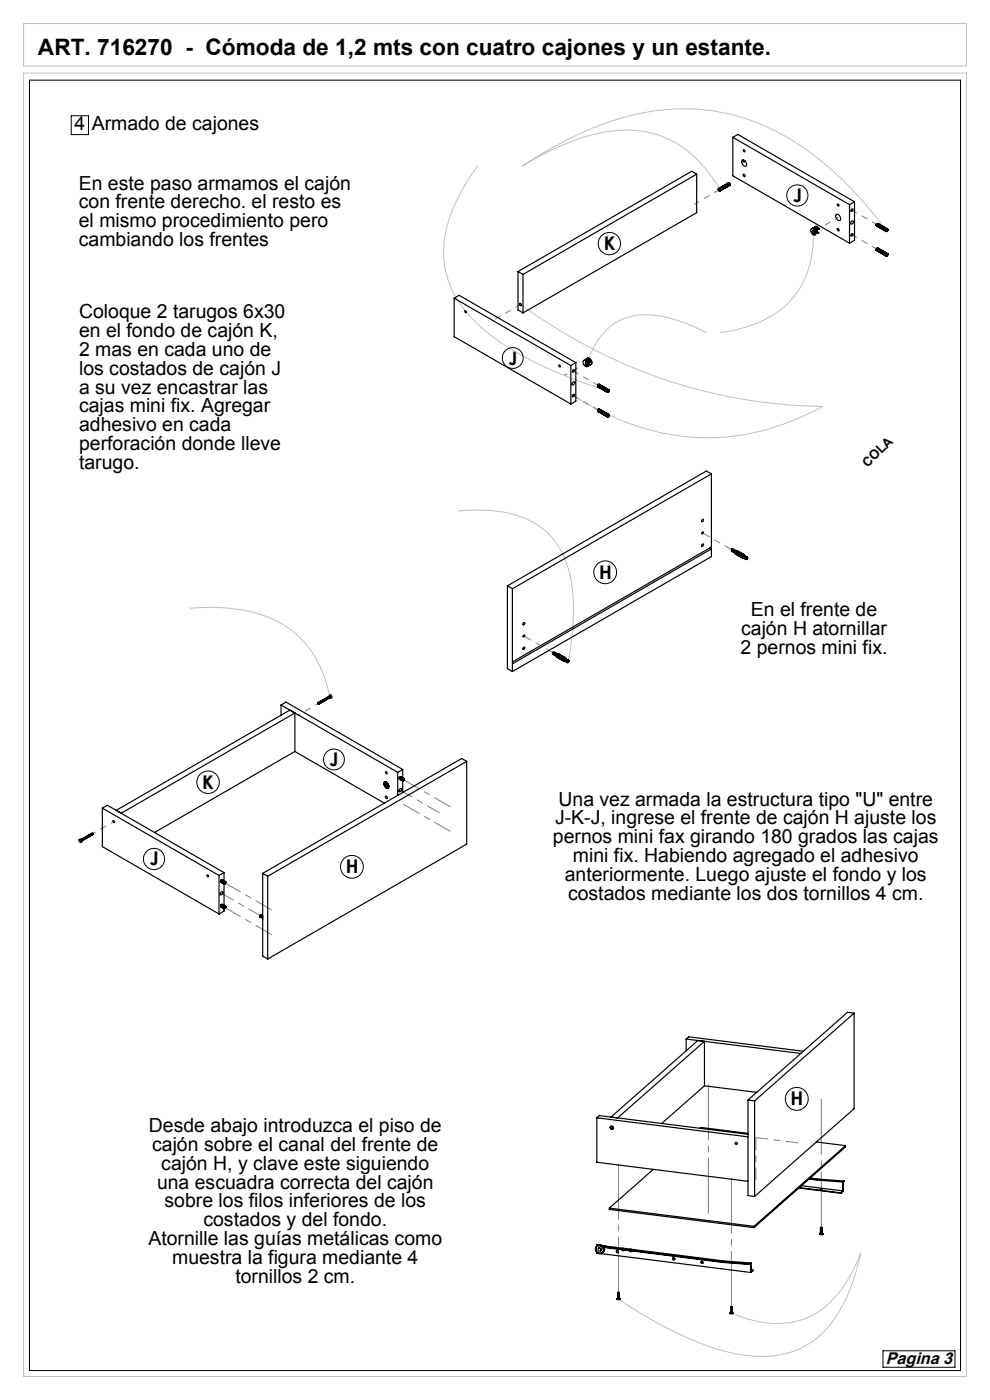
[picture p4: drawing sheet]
<svg xmlns="http://www.w3.org/2000/svg" width="210mm" height="297mm" viewBox="0 0 210 297" stroke-linecap="round" stroke-linejoin="round" font-family="sans-serif">
<defs><g id="words">
<text font-size="4.8" x="8.1" y="11.6">ART. 716270 - Cómoda de 1,2 mts con cuatro cajones y un estante.</text>
<g font-size="4.1">
<text x="15.8" y="27.6">4</text>
<text x="19.5" y="27.6">Armado de cajones</text>
<text x="16.7" y="40.2">En este paso armamos el cajón</text>
<text x="16.7" y="44.2">con frente derecho. el resto es</text>
<text x="16.7" y="48.2">el mismo procedimiento pero</text>
<text x="16.7" y="52.2">cambiando los frentes</text>
<text x="16.8" y="67.5">Coloque 2 tarugos 6x30</text>
<text x="16.8" y="71.5">en el fondo de cajón K,</text>
<text x="16.8" y="75.5">2 mas en cada uno de</text>
<text x="16.8" y="79.5">los costados de cajón J</text>
<text x="16.8" y="83.5">a su vez encastrar las</text>
<text x="16.8" y="87.5">cajas mini fix. Agregar</text>
<text x="16.8" y="91.5">adhesivo en cada</text>
<text x="16.8" y="95.5">perforación donde lleve</text>
<text x="16.8" y="99.5">tarugo.</text>
<text x="159.3" y="130.7">En el frente de</text>
<text x="157.2" y="134.7">cajón H atornillar</text>
<text x="157.1" y="138.7">2 pernos mini fix.</text>
<text x="118.5" y="170.9">Una vez armada la estructura tipo &quot;U&quot; entre</text>
<text x="117.3" y="178.9">pernos mini fax girando 180 grados las cajas</text>
<text x="117.8" y="174.9">J-K-J, ingrese el frente de cajón H ajuste los</text>
<text x="121.5" y="182.9">mini fix. Habiendo agregado el adhesivo</text>
<text x="119.8" y="186.9">anteriormente. Luego ajuste el fondo y los</text>
<text x="120.5" y="190.9">costados mediante los dos tornillos 4 cm.</text>
<text x="31.6" y="240.1">Desde abajo introduzca el piso de</text>
<text x="32.3" y="244.1">cajón sobre el canal del frente de</text>
<text x="34.2" y="248.1">cajón H, y clave este siguiendo</text>
<text x="33.3" y="252.1">una escuadra correcta del cajón</text>
<text x="34.9" y="256.1">sobre los filos inferiores de los</text>
<text x="43.2" y="260.1">costados y del fondo.</text>
<text x="31.5" y="264.1">Atornille las guías metálicas como</text>
<text x="36.5" y="268.1">muestra la figura mediante 4</text>
<text x="49.9" y="272.2">tornillos 2 cm.</text>
</g>
<g font-size="4">
<text x="168.2" y="42.8">J</text>
<text x="128.1" y="53">K</text>
<text x="107.9" y="77.3">J</text>
<text x="127.1" y="122.8">H</text>
<text x="42.9" y="167.3">K</text>
<text x="69.9" y="162.5">J</text>
<text x="31.8" y="183.6">J</text>
<text x="73.3" y="185.3">H</text>
<text x="167.7" y="234.5">H</text>
</g>
<text font-size="3.6" x="187.9" y="289.3">Pagina 3</text>
<text font-size="2.7" x="184.1" y="99.3" transform="rotate(-45 184.1 99.3)">COLA</text>
</g></defs>
<path d="M5 15.5h200v276.5h-200zM5 5h200v9h-200zM101.3 35.2a34 34 0 0 0-7.1 16.4 20 20 0 0 0 6.4 16.4 59.2 59.2 0 0 0 20.8 12.3l7.5 2.6M152.7 40.2a24.2 24.2 0 0 0-13.8-11.8 26.4 26.4 0 0 0-15.8 .9 60.4 60.4 0 0 0-12.3 5.9 68.1 68.1 0 0 1 28.1-11.7 43.8 43.8 0 0 1 33.4 9.2 79.7 79.7 0 0 1 15.7 16.1M172.6 48.5a21.2 21.2 0 0 1-5 15.4 24.4 24.4 0 0 1-14.9 6.7M110.4 64.6a110.2 110.2 0 0 0 64.1 21.6 48.1 48.1 0 0 1-36.3 5.1 59.3 59.3 0 0 1-16.6-7.4M150 70.6a29.1 29.1 0 0 0-13.6-3.8 11.9 11.9 0 0 0-10.7 7.4l-1.1 2.7M97.1 108.4a28.6 28.6 0 0 1 15.1 1.9 16.1 16.1 0 0 1 8.8 12 47 47 0 0 1-.4 17.9M40.2 129a35.5 35.5 0 0 1 18.4 2.7 21 21 0 0 1 11 14.4l.4 1.9M131 275.5a78.6 78.6 0 0 0 23.1 11.3 23.5 23.5 0 0 0 15.6-.7 20.7 20.7 0 0 0 9.9-11 45.8 45.8 0 0 0 3-9.3 25.3 25.3 0 0 1-9.4 12.7 17 17 0 0 1-13.2 1.7l-5.1-1.7" fill="none" stroke="#c0c0c0" stroke-width=".21"/>
<g fill="none" stroke="#000" stroke-width=".21">
<path d="M6.2 17h197.6v273.7h-197.6zM15.1 24.6h3.7v4h-3.7zM187.3 286.6h15.3v3.5h-15.3z"/>
<circle cx="129.3" cy="51.7" r="2.36"/>
<circle cx="169.1" cy="41.5" r="2.25"/>
<circle cx="108.8" cy="75.9" r="2.21"/>
<circle cx="128.4" cy="121.4" r="2.42"/>
<circle cx="44.1" cy="165.9" r="2.38"/>
<circle cx="70.8" cy="161.1" r="2.21"/>
<circle cx="32.7" cy="182.2" r="2.25"/>
<circle cx="74.6" cy="183.9" r="2.42"/>
<circle cx="169" cy="233.1" r="2.43"/>
</g>
<path d="M155.3 116.6l-6.3-3.6M111.1 134.9l6.3 3.6" fill="none" stroke="#808080" stroke-width=".21" stroke-dasharray="15.2 1.3 1.3 1.3" stroke-dashoffset="13.6"/>
<path d="M177.8 46.1l-4.5 2.6M119.7 79.6l4.5-2.5M67.5 149.3l-4.4 2.5M24.1 174.3l-4.4 2.5" fill="none" stroke="#808080" stroke-width=".21" stroke-dasharray="15.2 1.3 1.3 1.3" stroke-dashoffset="14.6"/>
<path d="M85.6 170.6l9.9 5.8M85.6 165.4l9.9 5.7M47.7 187.3l9.9 5.7M47.7 192.5l9.9 5.7" fill="none" stroke="#808080" stroke-width=".21" stroke-dasharray="15.2 1.3 1.3 1.3" stroke-dashoffset="11.4"/>
<path d="M84.9 167.6l8.3 4.8M47 189.5l8.3 4.8" fill="none" stroke="#808080" stroke-width=".21" stroke-dasharray="15.2 1.3 1.3 1.3" stroke-dashoffset="12.4"/>
<path d="M150.3 257.4v-27.3M131.2 274.2v-27.3M155.2 277.2v-27.3M174.2 260.4v-27.3" fill="none" stroke="#808080" stroke-width=".21" stroke-dasharray="15.2 1.3 1.3 1.3" stroke-dashoffset="3.5"/>
<path d="M160.3 241.3v9M169.2 242.4l-8.9-1.1" fill="none" stroke="#808080" stroke-width=".21" stroke-dasharray="15.2 1.3 1.3 1.3" stroke-dashoffset="12.7"/>
<path d="M152.6 40.3l-5.3 3M180.7 49.8l5.3 3.1M186 47.6l-5.3-3M110.4 64.6l-5.3 3.1M121.6 78.7l5.3 3.1M121.6 83.9l5.3 3.1" fill="none" stroke="#808080" stroke-width=".21" stroke-dasharray="15.2 1.3 1.3 1.3" stroke-dashoffset="14.1"/>
<g fill="none" stroke="#000" stroke-width=".25">
<path d="M147.8 37l-1.1-.7-36.8 21.3M147.8 37l-36.9 21.2M147.8 37v8.1l-36.9 21.3M152.5 40h.1M154.5 38.8h.1M154.5 38.8l-2.1 1.2M154.6 38.8h.1M154.6 38.8l-2.2 1.3M154.6 38.8l-2.1 1.2M154.6 38.8l-2 1.2M154.6 38.8l.1 .1M154.7 38.9h.1"/>
<path d="M154.7 38.9l-2.1 1.2M154.7 38.9l-2 1.2M154.8 39h.1M154.8 38.9l-2.1 1.2M154.8 38.9v.1M154.8 39v.1M154.8 39l-2.1 1.2M154.8 39.1h.1M154.8 39.1l-2 1.2M154.8 39.3l-2.1 1.2M154.8 39.2v.1M154.8 39.2h.1"/>
<path d="M154.8 39.1v.1M154.9 39.2l-2.1 1.1M154.9 39.2l-2.1 1.2M155.5 29.1l24.7 14.3M155.5 29.1l1-.6 24.8 14.3M155.5 29.1v8.2l24.7 14.3M157.4 34a.8 .8 0 0 1 .8 .4 .8 .8 0 0 1 0 .9 .93 .93 0 0 1-.8-1.3zM157.7 33.9a.26 .26 0 0 0 0 .5 .26 .26 0 0 0 .4-.2M157.7 37h.1a.28 .28 0 0 1 .3 .2 .28 .28 0 0 1-.2 .3l-.2-.2zM157.7 31.8h.1a.22 .22 0 0 1 .2 .1 .22 .22 0 0 1-.1 .3zM109.9 57.6v8.2l1 .6M109.9 57.6l1 .6"/>
<path d="M110.9 58.2v8.2M152.4 40.2h.1M152.4 40.1h.1M152.4 40.1v.1M152.4 40.3h.1M152.4 40v.1M152.4 40h.1M152.5 40h-.1M152.5 40.4h.1M152.5 40.5h.1M152.6 40.5h.1M152.6 40h.1"/>
<path d="M152.6 40.1h.1M152.6 40v.1M152.7 40.1h.1M152.7 40.5h.1M152.7 40.5h-.1M152.7 40.1v.1M152.7 40.2h.1M152.7 40.2l.1 .1M152.8 40.5h.1M152.8 40.3h.1M152.8 40.4h.1M152.8 40.2v.1"/>
<path d="M152.8 40.3v.1M172.1 48.6a.8 .8 0 0 1 .8 .4 .8 .8 0 0 1-.1 .9 .93 .93 0 0 1-.7-1.3zM172.3 49.1l.1 .1M172.3 48.5l.4-.1-.6 .1M172.4 49.1l.1 .1M172.4 49v.1M172.4 49.1h-.1M172.4 48.4a.62 .62 0 0 1 1 .4M172.4 49.1l-.1-.1v.1M172.4 49.1v-.2l.3 .5-.2-.1M172.4 49.2v.2M172.5 49.3l-.1 .1"/>
<path d="M172.5 49.3v.1M172.5 49l-.1 .1M172.5 49.2v.1M172.5 49.2h-.1M172.5 49.3h.2M172.5 49.3v.1h-.1M172.7 48.2a.55 .55 0 0 1 .6-.1 .55 .55 0 0 1 .4 .5M172.8 48.4l.4 .5M172.8 48.4l-.2 .1a.81 .81 0 0 1 .3 1.3M172.8 49.2l.2 .3h-.2zM172.8 48.4v.2l.4 .3M172.8 49.2v.3"/>
<path d="M172.9 48.1a.54 .54 0 0 1 .8 .5M173 48.7v.3M173.2 48.9l-.2 .1M173.2 49.4h.4M173.2 49.4h-.1M173.2 48.6v-.2l.5 .2M173.2 49.2v.2M173.2 49.2l.4 .2M173.3 49.1l.4 .2-.1 .1M173.3 49.1l-.1 .1M173.3 48.4v.3M173.3 48.8v.3"/>
<path d="M173.4 48.8l-.2 .1M177.4 45.5a.8 .8 0 0 1 .8 .4 .8 .8 0 0 1-.1 .9 .94 .94 0 0 1-.7-1.3zM177.6 48.5h.2a.28 .28 0 0 1 .2 .2 .28 .28 0 0 1-.2 .3l-.2-.2zM177.7 43.3a.22 .22 0 0 1 .3 .2 .22 .22 0 0 1-.2 .2zM180.2 43.4v8.2M180.6 44.4l.2-.1a.23 .23 0 0 1 .1 .4 .23 .23 0 0 1-.4 0zM180.6 47a.22 .22 0 0 1 .3-.1 .22 .22 0 0 1 .1 .3 .28 .28 0 0 1-.2 .3 .28 .28 0 0 1-.4-.1zM180.7 49.6l.1-.1a.23 .23 0 0 1 .1 .4 .23 .23 0 0 1-.4 0zM181.3 42.8l-1.1 .6M181.3 42.8v8.2l-1.1 .6M185.9 47.8l2 1.1M185.9 47.8l2 1.2"/>
<path d="M185.9 53l2 1.2M185.9 47.7l2 1.2M185.9 47.7h.1M185.9 47.9l2.1 1.2M185.9 52.9l2 1.3M185.9 53.1l2 1.2M185.9 47.8h.1M185.9 53h.1M185.9 47.7v.1M185.9 52.9v.1M185.9 53.1h.1M185.9 47.8v.1"/>
<path d="M185.9 47.7l2 1.1M185.9 52.9l2.1 1.1M185.9 52.9h.1M185.9 47.9h.1M185.9 52.9l2 1.2M185.9 47.6v.1M185.9 47.6l2.1 1.2M185.9 47.6h.1M185.9 52.8h.1M185.9 52.8l2.1 1.2M185.9 53.1l2.1 1.2M185.9 52.8v.1"/>
<path d="M185.9 47.5l2.1 1.2M185.9 47.5v.1M185.9 52.8l2.1 1.1M186 47.5h-.1M186 52.8h-.1M186 52.7h.1M186 47.5h.1M186 52.7v.1M186 47.5l2.1 1.2M186 52.7l2.1 1.2M186.1 47.4l-.1 .1M186.1 52.7h-.1"/>
<path d="M186.1 47.4l2 1.2M186.1 47.4h.1M186.1 52.6v.1M186.1 52.6l2.1 1.2M186.1 52.7h.1M186.1 47.4l2.1 1.2M186.2 47.4h-.1M186.2 47.4l2.1 1.2M186.2 52.6h-.1M186.2 52.6l2.1 1.2M186.2 47.4h.1M186.2 52.6h.1"/>
<path d="M187.9 54.3h.1M187.9 49h.1M187.9 54.2h.1M187.9 48.9v.1M187.9 48.9h.1M187.9 54.2v.1M187.9 54.1h.1M187.9 49.1h.1M187.9 48.8v.1M188 49.1h.1M188 54.3h.1M188 48.8h-.1"/>
<path d="M188 54l-.1 .1M188 48.8h.1M188 54h.1M188 48.7v.1M188 48.7h.1M188 53.9v.1M188 53.9h.1M188.1 48.7h.1M188.1 49.1h-.1M188.1 48.7h-.1M188.1 54.3h-.1M188.1 53.9h-.1"/>
<path d="M188.1 49.1h.1M188.1 54.3h.1M188.1 53.9h.1M188.1 48.6h.1M188.1 48.6v.1M188.1 48.7l.2 .1-.2 .3zM188.1 54h.2l-.2 .3zM188.1 53.8h.1M188.1 53.8v.1M188.2 49.1h-.1M188.2 54.3h-.1M188.2 53.8h.1"/>
<path d="M188.2 54.3h.1M188.2 48.6h.1M188.2 49h.1M188.2 54.2v.1M188.2 54.2h.1M188.3 48.6h.1M188.3 53.8h.1M188.3 53.8v.1M188.3 48.9h.1M188.3 54.1v.1M188.3 53.9h.1M188.3 48.6v.1"/>
<path d="M188.3 48.7h.1M188.3 54.1h.1M188.3 53.9v.1M188.3 48.8h.1M188.3 54h.1M188.3 48.7v.1M96.3 63.3v8.1l24.8 14.3M96.3 63.3l24.8 14.2M96.3 63.3l1.1-.7 24.7 14.3M98.6 65.9h.1a.22 .22 0 0 1 .2 .2 .22 .22 0 0 1-.2 .2zM110.2 64.4l.2-.1a.28 .28 0 0 1 .2 .3 .28 .28 0 0 1-.2 .3l-.2-.3zM118.6 77.4a.22 .22 0 0 1 .2 .2 .22 .22 0 0 1-.1 .2z"/>
<path d="M121.1 77.5v8.2M121.5 78.6l.2-.2a.23 .23 0 0 1 .1 .4 .23 .23 0 0 1-.4 0zM122.1 76.9l-1 .6M122.1 76.9v8.2l-1 .6M124.2 77.5l.4 .2M124.3 77.3l.4 .3 .3-.1-.4-.2M124.3 77.4l-.1 .1M124.3 77.4l.4 .3M124.4 76.8l-.1 .6M124.5 76.1l.4-.1-1.1 .5M124.6 76.9a.44 .44 0 0 0-.5-.5 .44 .44 0 0 0-.4 .5v.1a.75 .75 0 0 0 .9 .7M124.6 76.9h.1"/>
<path d="M124.6 77.3l.2-.1 .4 .2M124.6 76.9l-.4-.2v.8M124.6 76.9v.4M124.6 76a.8 .8 0 0 1 .8 .4 .8 .8 0 0 1 0 .9M124.7 77.7l-.1 .1M124.7 77.7h-.1M124.8 76.6a.25 .25 0 0 1 .2 .2 .25 .25 0 0 1-.2 .2zM125 76.1a.74 .74 0 0 1 .2 1.3l-.2-.1v-.3M125 76.1l-.7 .4 .4 .3-.1 .1M125 76.4l.2 .4-.3 .3M125 76.1v.3M125 76.4l-.2 .2"/>
<path d="M125.2 77.4h-.1M125.2 77.4l-.2 .2M121.5 83.8l.2-.1a.23 .23 0 0 1 .1 .3 .23 .23 0 0 1-.4 .1zM121.6 81a.22 .22 0 0 1 .3 0 .22 .22 0 0 1 0 .4 .26 .26 0 0 1-.3 .3 .26 .26 0 0 1-.3-.3zM126.7 81.9l2.1 1.2M126.7 87.1l2.1 1.2M126.7 87.2l2.1 1.2M126.8 87.1h.1M126.8 81.8l2 1.2M126.8 87.1l2 1.2M126.8 81.9h.1M126.8 81.9h-.1"/>
<path d="M126.8 87.1l-.1 .1M126.8 81.8v.1M126.8 82h.1M126.8 87.2l2.1 1.3M126.8 82l2.1 1.2M126.8 87l2 1.2M126.8 87h.1M126.8 81.8h.1M126.8 87v.1M126.8 87.2h.1M126.8 81.7l2.1 1.2M126.8 81.7h.1"/>
<path d="M126.8 86.9l2.1 1.2M126.8 86.9v.1M126.8 87.3l2.1 1.2M126.8 81.7v.1M126.8 87.3h.1M126.8 86.9h.1M126.9 86.9h-.1M126.9 81.6h.1M126.9 86.9h.1M126.9 81.6l-.1 .1M126.9 81.6l2 1.2M126.9 86.8l2 1.2"/>
<path d="M126.9 86.8v.1M126.9 86.8h.1M126.9 81.6l2.1 1.2M126.9 86.8l2.1 1.2M127 81.5l-.1 .1M127 81.6h.1M127 86.8h.1M127 81.6l2.1 1.1M127 86.8l2.1 1.2M127 81.5h.1M127 81.5l2.2 1.2M127 86.7v.1"/>
<path d="M127.1 81.5h.1M127.1 86.7v.1M127.1 86.7l2.1 1.2M127.1 86.8h.1M128.8 83.1h.1M128.8 83.2h.1M128.8 88.3h.1M128.8 88.4h.1M128.8 83.1v.1M128.8 88.2h.1M128.8 83h.1M128.8 88.2v.1"/>
<path d="M128.8 88.4l.1 .1M128.8 82.9v.1M128.8 82.9h.1M128.9 88.1l-.1 .1M128.9 83.2h.1M128.9 88.4h.1M128.9 82.9h.1M128.9 88.1h.1M128.9 88.4v.1M128.9 83.2v.1M128.9 82.8v.1M128.9 88.5h.1"/>
<path d="M128.9 82.8h.1M128.9 88v.1M129 83.2h-.1M129 82.8h-.1M129 88.4l-.1 .1M129 88h-.1M129 88h.1M129 83.2h.1M129 82.8h.1M129 88.4h.1M129 82.9h.2l-.2 .3zM129 88.1h.2l-.2 .3z"/>
<path d="M129 82.7h.1M129 82.7v.1M129.1 83.2h-.1M129.1 88.4h.1M129.1 82.7h.1M129.1 88h.1M129.1 82.7h-.1M129.1 88h-.1M129.1 83.1v.1M129.1 88.3h.1M129.1 83.1h.1M129.1 87.9v.1"/>
<path d="M129.2 82.7v.1M129.2 88h.1M129.2 83v.1M129.2 82.7h.1M129.2 87.9l-.1 .1M129.2 88.3h.1M129.2 87.9v.1M129.2 82.8h.1M129.2 83h.1M129.2 88.2h.1M129.2 88v.1M129.2 82.8v.1"/>
<path d="M129.2 88.1h.1M129.2 82.9h.1M148.9 115.5l.2-.1a.23 .23 0 0 1 .1 .3 .23 .23 0 0 1-.4 .1zM148.9 110.3l.2-.1a.23 .23 0 0 1 .1 .3 .23 .23 0 0 1-.4 .1zM149 112.9l.1-.1a.21 .21 0 0 1 .1 .3 .21 .21 0 0 1-.3 0zM150.5 116.3l.4 .2M150.9 116.5l-42.2 24.3M150.9 116.5v-.4l-42.2 24.3M150.9 100.5v17.6l-42.2 24.4M150.9 100.5l-42.2 24.4M150.9 100.5l-1.1-.6-42.2 24.4M155.3 116.9v-.4a.23 .23 0 0 0-.2 .2 .23 .23 0 0 0 .2 .3"/>
<path d="M155.3 116.9h.1M155.3 116.5h.1M155.5 117l-.1-.3 .2-.2a.28 .28 0 0 0-.3 .2 .28 .28 0 0 0 .2 .4M155.8 116.7v-.1a.26 .26 0 0 0-.3 .3 .26 .26 0 0 0 .2 .2M155.8 116.7h-.1l-.1 .3 .2 .2M155.8 116.7l.2 .1M155.8 116.7v.1M155.8 116.8l.2 .1M156.2 117.3v.2M156.2 117.5l-.1-.3 1.2 .7v.4M156.2 117.5l1.1 .6M156.5 117l-.3 .1 1.2 .7 .3-.2"/>
<path d="M156.5 117l-.2 .1M156.5 117l1.1 .6M157.9 117.7l.1 .4M157.9 117.7l-1.6-.9-.4 .3v.4l1.6 .9M157.9 117.7l-.4 .3v.4M158 118.1v-.2a.23 .23 0 0 0-.4 .1 .23 .23 0 0 0 .3 .3l-.4 .1M158.1 118.1l-.3-.1-.1 .1v.1l.3 .2M158.4 118.5h.1M158.4 118.1l.1 .1-.3 .1v.4l-.1-.1M158.4 118.1l-.3 .1v.4M158.4 118.1l-.4 .2 .1 .3M158.4 118.5l.1 .1"/>
<path d="M158.4 118.5l-.1 .1 .1-.1M158.4 118.4h.2M158.4 118.6h.1M158.5 118.3l-.1 .2M158.5 118.3l.1 .1M158.5 118.5v.1M158.5 118.2v.4l-.3 .1M158.6 118.4l-.1 .1M107.6 124.3l1.1 .6M107.6 124.3v17.5l1.1 .7M108.7 124.9v17.6M111 137.4l.2-.1a.23 .23 0 0 1 .1 .3 .23 .23 0 0 1-.4 .1z"/>
<path d="M111 132.2l.2-.2a.23 .23 0 0 1 .1 .4 .23 .23 0 0 1-.4 0zM111.1 134.8l.1-.1a.21 .21 0 0 1 .1 .3 .21 .21 0 0 1-.3 0zM117.4 138.8v-.4a.23 .23 0 0 0-.2 .2 .23 .23 0 0 0 .2 .2M117.4 138.3l.1 .1M117.5 138.9v-.3l.2-.2a.28 .28 0 0 0-.3 .2 .28 .28 0 0 0 .2 .3M117.5 138.9h.1M117.8 139a.26 .26 0 0 1-.2-.3 .26 .26 0 0 1 .3-.2l-.2 .4 .2 .2M117.9 138.6l.2 .1M117.9 138.6v.1M117.9 138.7h.2M118.1 138.7h.3l1.6 .9-.4 .3v.4l-1.6-1zM118.3 139.2v.2"/>
<path d="M118.3 139.4l-.1-.3 1.2 .7v.3M118.3 139.4l1.1 .6M118.6 138.9h-.3l1.2 .7 .3-.1M118.6 138.9l-.2 .1M118.6 138.9l1.1 .6M120 139.6l.1 .3v-.1a.23 .23 0 0 0-.4 .1 .23 .23 0 0 0 .3 .3l-.4 .1M120.5 140l-.4 .2 .1 .3M59.6 149.6l24.8 14.3M59.6 149.6l1.1-.6 24.7 14.2M59.6 149.6v2.1M61.5 150.6l-36.9 21.3M62.5 159.4l19 11"/>
<path d="M62.5 159.4v-8.1l-36.8 21.2M62.5 159.4l-29.7 17.2M67.4 149.2l.3 .1M67.4 149.2a.16 .16 0 0 1 .3-.1 .16 .16 0 0 1 0 .2h-.1M67.5 149.3v.1M67.5 149.3h.1M67.6 149.3l-.1 .1 .1-.1M67.6 149.3h.1M67.6 149.1l.2 .1M67.7 149.3h-.1M67.7 149l.2 .3-.1-.3h-.2M67.8 149l.2 .1"/>
<path d="M67.9 148.9l.1 .3-.1-.3h-.2M67.9 148.9l.2 .2M68 149.1h-.1M68 148.8l.2 .3-.2-.3-.1 .1M68.1 148.8l.1 .2M68.1 148.8l.2 .2-.1-.3-.2 .1M68.2 148.7l.1 .2M68.3 148.7l.2 .2-.1-.2h-.3M68.4 148.7l.1 .1M68.4 148.6l.2 .2-.1-.2h-.2M68.5 148.6l.1 .1M68.6 148.5l.1 .3-.1-.3h-.2"/>
<path d="M68.6 148.5l.2 .1M68.7 148.4l.2 .3-.1-.3-.2 .1M68.8 148.4l.1 .2M68.8 148.6h.1M68.8 148.4l.2 .2-.1-.3-.2 .1M68.9 148.3l.1 .2M69 148.3l.2 .2-.1-.3-.3 .1M69.1 148.2l.1 .2M69.1 148.2l.2 .2-.1-.3-.2 .1M69.2 148.2l.1 .1M69.2 148.4h.1M69.3 148.1l.2 .3-.2-.3h-.2"/>
<path d="M69.3 148.1l.2 .1M69.4 148l.2 .3-.1-.3h-.2M69.5 148l.1 .2M69.5 148l.2 .2-.1-.3-.2 .1M69.6 147.9l.1 .2M69.7 147.9l.2 .2-.1-.3-.2 .1M69.8 147.8l.1 .2M69.8 147.8l.2 .2-.1-.2h-.2M69.9 147.8l.2 .1M69.9 147.4a.37 .37 0 0 1 .5 .2 .37 .37 0 0 1-.2 .5l-.2-.1 .1-.3h-.2zM70.1 147.9h-.1M120.2 140.5l.1 .1"/>
<path d="M120.2 140l-.3-.1h-.1v.2l.3 .2M120.4 140.4h.1M120.5 140.4h.1M120.5 140.4l.1 .1M120.5 140.3l-.1 .1M120.5 140.3h.1M120.5 140.5h.1M120.5 140.3l.1 .1M120.6 140.2l-.1 .1M120.6 140.2v.1M120.6 140.4v.1M120.6 140.3h.1"/>
<path d="M120.6 140.1a.31 .31 0 0 0-.4 0 .31 .31 0 0 0 0 .4M120.6 140.1v.4l-.3 .1M120.6 140.1l-.3 .1v.4M120.7 140.3l-.1 .1M16.8 178.1a.37 .37 0 0 1 .5 .2 .37 .37 0 0 1-.2 .4l-.3-.3zM16.9 178.3l.3 .2v-.1M16.9 178.3l.1 .1M16.9 178.3h.1M17 178.4v.2M17 178.1l.3 .3M17.1 178.4h-.1M17.1 178.3l-.1-.1v.4"/>
<path d="M17.1 178.5l-.1 .1M17.1 178.1l.3 .1-.1 .2M17.3 178.2v.1M17.3 178.1l.1 .2M17.3 178.3h.1M17.3 178.4v.1M17.4 178.1l.1 .2-.1-.3-.2 .1M17.4 178l.2 .2M17.5 178l.2 .2-.1-.2h-.2M17.6 178l.1 .1M17.6 177.9l.2 .3-.1-.3h-.2M17.7 177.9l.2 .1"/>
<path d="M17.8 177.8l.2 .3-.1-.3h-.2M17.9 177.8l.1 .2M17.9 178h-.1M17.9 177.7l.2 .3-.1-.3-.2 .1M18 177.7l.1 .2M18.1 177.7l.2 .2-.2-.3-.2 .1M18.1 177.6l.2 .2M18.2 177.6l.2 .2-.1-.2h-.2M18.3 177.6l.1 .1M18.4 177.5l.1 .2-.1-.2h-.2M18.4 177.5l.2 .1M18.5 177.4l.2 .3-.1-.3h-.2"/>
<path d="M18.6 177.4l.1 .1M18.6 177.3l.2 .3-.1-.3-.2 .1M18.7 177.3l.1 .2M18.7 177.5h.1M18.8 177.3l.2 .2-.2-.3-.2 .1M18.9 177.2l.1 .2M18.9 177.2l.2 .2-.1-.2h-.2M19 177.1l.2 .2M19.1 177.1l.2 .2-.2-.3-.2 .1M19.1 177.1l.2 .1M19.2 177.3h-.1M19.2 177l.2 .3-.1-.3h-.2"/>
<path d="M19.3 177l.1 .1M19.3 176.9l.2 .3-.1-.3h-.2M19.4 176.9l.1 .2M19.5 176.9l.2 .2-.2-.3-.1 .1M19.5 176.8l.1-.1 .2 .2-.2-.1M19.8 176.9l-.1 .1M21.7 171.4v8.2l24.8 14.3M21.7 171.4l24.8 14.3M21.7 171.4l1.1-.6 24.7 14.3M24 174.1a.22 .22 0 0 1 .3 .2 .22 .22 0 0 1-.2 .2zM81.5 165.9a.8 .8 0 0 1 .8 .4 .8 .8 0 0 1 0 .9 .93 .93 0 0 1-.8-1.3zM81.8 166.5l.1 .1"/>
<path d="M81.8 168.9h.1a.28 .28 0 0 1 .3 .2 .28 .28 0 0 1-.2 .3l-.2-.3zM81.8 163.7h.1a.22 .22 0 0 1 .2 .2 .22 .22 0 0 1-.1 .2zM81.8 166.5h.2M81.8 166.4v.1M81.8 166.5h.1M81.9 166.5l-.1-.1v.1M81.9 166.5v-.2l.3 .3M81.9 166.6v.1M82 166.7h.1M82 166.3l-.1 .2M82 166.5v.2M82 166.5l-.1 .1"/>
<path d="M82 166.7h-.1M82 166.6v.2l-.1-.1M82 166.6h.2M82.2 166.6v.1l-.2-.1M82.2 166.6l.3 .2h-.3zM82.3 166.6l-.1 .2M84.4 163.9v4.8M84.7 165.1l.1 .2M84.7 165.1l.7 .4M84.7 165.2l.7 .4M84.7 165.2l.7 .5M84.7 165l.7 .4"/>
<path d="M84.7 164.9l.7 .4M84.8 164.9l.7 .4M84.8 167.4a.22 .22 0 0 1 .3-.1 .22 .22 0 0 1 0 .3 .28 .28 0 0 1-.1 .4 .28 .28 0 0 1-.4-.2zM84.8 164.8l.7 .4M84.8 164.8l.8 .4M84.9 164.8l.7 .4M84.9 164.7l.8 .4M85.1 164.8l-.3 .1-.1 .2M85.4 165.5h.1M85.4 165.4v.1M85.4 165.6l.1 .1M85.4 165.6h.1"/>
<path d="M85.4 165.4h.1M85.4 165.3h.1M85.4 165.3v.1M85.4 165.6v.1M85.4 163.2l-1 .7M85.4 163.2v1.8M85.4 165.7v2.4M85.5 165.7h.1M85.5 165.3h-.1M85.5 165.2v.1M85.5 165.6v.1M85.5 165.2h.1"/>
<path d="M85.5 165.6h.1M85.5 165.3h.3l-.3 .3zM85.6 165.6h-.1M85.6 165.2h.1M85.6 165.6h.1M85.6 165.1v.1M85.7 165.2h.1M85.7 165.2h-.1M85.7 165.5h.1M85.7 165.4h.1M85.8 165.2h.1M85.8 165.3h.1"/>
<path d="M85.8 165.4h.1M99 161.5l-42.2 24.4M99 161.5v17.6l-42.2 24.3M99 161.5l-1.1-.6-42.2 24.4M43.9 185.6h.1a.22 .22 0 0 1 .2 .2 .22 .22 0 0 1-.1 .2zM46.5 185.7v8.2M46.8 192.2l.7 .4M46.8 192.3l.7 .4M46.8 187l.7 .4M46.8 187l.7 .5M46.8 186.9l.7 .5M46.8 186.9l.7 .4"/>
<path d="M46.8 192.3l.7 .5M46.8 192.1l.7 .4M46.8 187.1l.7 .4M46.9 186.8l.7 .4M46.9 192l.7 .4M46.9 186.7l.7 .4M46.9 191.9l.7 .4M46.9 186.7l.8 .4M46.9 189.2a.22 .22 0 0 1 .4 0 .22 .22 0 0 1-.1 .4 .26 .26 0 0 1-.2 .3 .26 .26 0 0 1-.3-.3zM46.9 191.9l.8 .4M47 191.9l.7 .4M47 186.6l.7 .4"/>
<path d="M47 186.6l.8 .4M47.1 191.8l.7 .5M47.1 186.6l.7 .4M47.2 191.9l-.4 .2 .1 .3M47.2 186.6l-.4 .2 .1 .4M47.5 192.6h.1M47.5 187.5h.1M47.5 187.4h.1M47.5 192.6v.1M47.5 192.7h.1M47.5 187.4v.1M47.5 192.5v.1"/>
<path d="M47.5 187.3h.1M47.5 192.5h.1M47.5 185.1l-1 .6M47.5 185.1v1.8M47.5 187.5v4.6M47.5 192.8v.5l-1 .6M47.5 192.4v.1M47.5 187.2h.1M47.5 187.2l-.7-.4 .7 .5M47.5 192.8h.1M47.5 192.4h.1M47.5 192.4l-.7-.4 .7 .5"/>
<path d="M47.6 192.8h.1M47.6 187.2h-.1M47.6 187.5h.1M47.6 187.2h.1M47.6 192.4h-.1M47.6 187.1h.1M47.6 192.3v.1M47.6 192.3h.1M47.6 192.7v.1M47.6 192.4h.3l-.3 .3zM47.6 187.2h.3l-.3 .3zM47.7 192.7h-.1"/>
<path d="M47.7 192.3h-.1M47.7 187.5h-.1M47.7 187.1h-.1M47.7 187.5h.1M47.7 192.3h.1M47.7 187.1h.1M47.7 192.7h.1M47.7 187h.1M47.8 187h.1M47.8 192.3h.1M47.8 192.3h-.1M47.8 187h-.1"/>
<path d="M47.8 192.6h.1M47.8 192.2v.1M47.8 187.4h.1M47.8 187v.1M47.8 187.1h.1M47.8 192.5h.1M47.8 192.5v.1M47.8 187.3h.1M47.9 192.3h.1M47.9 187.1h.1M47.9 192.4h.1M47.9 187.1v.1"/>
<path d="M47.9 192.5h.1M47.9 187.2h.1M47.9 187.1h-.1M55.2 194.6l.1 .1M55.3 194.1l-.2 .2 .1 .3M55.3 194.1l-.1 .2v.3M55.3 194.1h.3M55.5 194.1h-.2M55.5 194.3v.2l.2 .2M55.5 194.3l-.1 .2 .1 .1M55.5 194.3l.2 .1M55.6 194.6l-.3 .1"/>
<path d="M55.6 194.1l.1 .3-.2-.1M55.6 194.1l-.3 .2v.4M55.7 194.6v.4v-.3M55.7 185.3v17.5l1.1 .6M55.7 185.3l1.1 .6M56.8 185.9v17.5M181.2 214.9l-21.1 18.6M181.2 214.9v20.3l-21.1 18.6M181.2 214.9l-1.4-.1-21.1 18.6M126.6 237.1v9.5l32.1 4M126.6 237.1l.5-.4 31.6 3.9M126.6 237.1l32.1 4.1"/>
<path d="M129.6 239.2h.1M129.6 239.2h.2M129.7 239.2v-.2l.3 .2-.2 .1M129.7 239.2h-.2l.2 .1M129.7 239.3l.1 .2v-.2M129.8 239l-.1 .2M129.8 239.2v.2M129.8 239.2l-.1 .1M130 239.3h-.2M145.5 220.4l.6-.4 24.3 3M145.5 220.4l24.4 3.1M145.5 220.4v2.5"/>
<path d="M148 220.7l-18.4 16.3 1.4 .2 18.4-16.3v9.4M148.5 239.4l.2-.2 10 1.2M149.4 230.3l11.1 1.4M149.4 230.3l-9 8M158.7 233.4v20.2l1.4 .2M158.7 233.4l1.4 .1M160.1 233.5v20.3M129.3 256.3l30.6 3.9M129.3 256.3v.3l30.6 3.8M138.6 248.1l-9.3 8.2M169.5 252l8.7 1.1M169.6 251.9l8.6 1.1"/>
<path d="M170 251.5l8.8 1.1M171.6 250.1l1.6 .2M171.9 249.9l1.6 .2M173.2 242.3l6.1 .7M173.2 250.3l5.6 .5M173.5 250.1l-.3 .2M173.5 250.1l5.6 .4M174 252.3h.5zM174 252.3h.4M178.2 253v.1M178.4 253v.1M178.4 253h-.2"/>
<path d="M178.4 253.1h-.2M178.8 252.6l-.4 .4M178.8 250.8v1.8M179.1 250.5l-.2 .3v1.9l-.5 .4M179.1 250.5l-.3 .3M179.3 243l-19.4 17.2M179.3 243v.3l-19.4 17.1M126.6 264.4a.96 .96 0 0 1 1.4 0 .96 .96 0 0 1-.2 1.4M126.6 265.7v.1l.2 .1M126.6 264.1v.3M126.6 264.1h.3M126.6 264.1h.1"/>
<path d="M126.6 264.4a.86 .86 0 0 0 .1 1.2 .86 .86 0 0 0 1.1 .1M126.9 264.8a.35 .35 0 0 1 .5 .1 .35 .35 0 0 1 0 .5M127.6 266l31.7 4M127.9 264.3l25.8 3.2M128.2 264.6l3.7 .5 .3 .3 .3-.2M128.2 264.6l3.7 .4M128.4 264.4l-.2 .2M130.8 265.3a.26 .26 0 0 0 0 .3 .26 .26 0 0 0 .3 .1M131 275.4l-.2 .2 .4 .1 .4-.1-.2-.2M131 274.6h.1M131 274.8h.1M131 275h.1"/>
<path d="M131 275.2h.1M131 275.4h.1M131 274.4l.1 .1M131.1 274.4h.1M131.1 274.8h.1M131.1 275.1h.1M131.1 274.2h.1M131.1 274.9h.1M131.1 275.3h-.1M131.1 274.2v.2M131.1 274.5h.1M131.1 274.6v.1"/>
<path d="M131.1 274.8v.1M131.1 275v.1M131.1 275.2v.1M131.1 274.5v.1M131.1 274.7v.1M131.1 275.3h.1M131.1 274.2h.2zM131.1 274.2v.1M131.2 275h-.1M131.3 274.2l.1 .2h-.3M131.3 274.4l.1 .2h-.3M131.3 274.6l.1 .2h-.3"/>
<path d="M131.3 274.8l.1 .1h-.3M131.3 275l.1 .1h-.3M131.3 275.2l.1 .1h-.4M131.3 274.5h-.2M131.3 274.8l-.2 .1M131.3 274.8h-.2M131.3 274.2l-.2 .2M131.3 274.6l-.2 .1M131.3 275l-.2 .1M131.3 275.2l-.2 .1M131.3 275.3l-.2 .1M131.3 275.3l.1 .1h-.4"/>
<path d="M131.3 274.6h-.2M131.3 275h-.1M131.3 275.2h-.2M131.9 265l.1 .1M132 265.1l.1 .1M132.2 264.9l-.3 .1M132.2 264.9l-.2 .2M132.2 264.9l.1 .1M132.3 265l.2 .1M132.3 265l-.2 .2M132.5 265.2l1 .1 .3 .3 .3-.2 19.4 2.4 5.6 .5M132.5 265.2h.1"/>
<path d="M132.5 265.1l-.4 .1M132.5 265.1l.2-.2-.3 .2M132.5 265.1l1 .1M133.5 265.2l.1 .1M133.6 265.3l.1 .1M133.7 265.4l.4-.1 19.4 2.4M133.7 265l.1 .1M133.7 265l.6 .1M133.7 265l-.2 .2M133.8 265.1l-.2 .2M133.8 265.1l.1 .1M133.9 265.2l.1 .1"/>
<path d="M133.9 265.2l-.2 .2M134.1 265.4l-.1 .1M134.3 265.1h-.1M134.3 265.1l-.3 .2M142.8 266.8a.26 .26 0 0 0 0 .4 .26 .26 0 0 0 .3 0M148.8 267.6a.26 .26 0 0 0 0 .3 .26 .26 0 0 0 .3 .1M153.5 267.7l5.6 .5M153.7 267.5l-.2 .2M153.7 267.5l5.6 .4M155 278.4l-.2 .2 .4 .1 .4-.1-.3-.2M155 277.6l.1 .1M155 277.8h.1"/>
<path d="M155 278h.1M155 278.2h.1M155 278.4h.1M155 277.4l.1 .1M155 277.4h.1M155 277.6h.1M155 278.1h.1M155 277.2h.1M155.1 277.2v.2M155.1 277.5v.1M155.1 277.7h.1M155.1 277.8v.1"/>
<path d="M155.1 278v.1M155.1 278.2v.1M155.1 277.6h-.1M155.1 277.8h-.1M155.1 277.9l-.1 .1M155.1 278.1h-.1M155.1 278.3l-.1 .1M155.1 277.4h-.1M155.1 277.2h.2zM155.1 277.2v.1M155.2 278.4h-.1M155.3 277.2v.2h-.3"/>
<path d="M155.3 277.4v.2h-.3M155.3 277.6v.2h-.3M155.3 277.8v.2h-.3M155.3 278v.1l-.3 .1M155.3 278.2v.1l-.3 .1M155.3 277.8l-.2 .1M155.3 278.2l-.2 .1M155.3 277.8h-.2M155.3 278.2h-.2M155.3 277.2l-.2 .2M155.3 277.4l-.2 .2M155.3 277.6l-.2 .1"/>
<path d="M155.3 278l-.2 .1M155.3 278.4h-.2M155.3 278h-.2M155.3 278.4h-.1M155.3 277.4l-.2 .1M155.3 278.4h-.3M159.1 268.3l.2-.2v1.9M159.1 268.2v.1M159.3 267.9l-.2 .3M159.3 267.9v1.9l.4-.3M159.3 269.4l.4 .1M159.7 269.5l-.4 .5"/>
<path d="M159.9 260.2v.2M174 260.8l.1 .1M174 261h.1M174 261.2h.1M174 261.4h.1M174 261.6h.1M174 260.6l.1 .1M174.1 260.8h.1M174.1 260.6h.1M174.1 261h.1M174.1 261.2h.1M174.1 261.3h.1"/>
<path d="M174.1 260.4h.1M174.1 261.5h-.1M174.1 260.4v.2M174.1 260.7v.1M174.1 260.8v.1M174.1 261v.1M174.1 261.2v.1M174.1 261.4v.1M174.1 260.9v.1M174.1 261.1v.1M174.1 261.5h.1M174.1 260.4h.2z"/>
<path d="M174.1 260.4v.1M174.3 260.4l.1 .2h-.3M174.3 260.6l.1 .2h-.3M174.3 260.8l.1 .2h-.3M174.3 261l.1 .2h-.3M174.3 261.2l.1 .1h-.3M174.3 261.4l.1 .1h-.4M174.3 260.7l-.2 .1M174.3 261l-.2 .1M174.3 261h-.2M174.3 260.7h-.2M174.3 260.4l-.2 .2"/>
<path d="M174.3 260.8l-.2 .1M174.3 261.2l-.2 .1M174.3 261.4l-.2 .1M174.3 261.5l-.2 .1M174.3 261.6h.1h-.4l-.2 .2 .7 .1 .1-.1-.2-.2M174.3 261.2h-.2M174.3 261.4h-.2M174.3 261.6h-.2"/>
<circle cx="152.5" cy="40.3" r=".2"/>
<circle cx="158.4" cy="118.5" r=".18"/>
<circle cx="67.5" cy="149.3" r=".09"/>
<circle cx="120.5" cy="140.4" r=".18"/>
<circle cx="129.8" cy="239.3" r=".38"/>
<circle cx="129.8" cy="239.2" r=".24"/>
<circle cx="156.2" cy="242.5" r=".24"/>
<circle cx="127.2" cy="265.1" r=".33"/>
<circle cx="127.2" cy="265" r=".8"/>
<circle cx="127.2" cy="265" r=".89"/>
<circle cx="131" cy="265.5" r=".23"/>
<circle cx="142.9" cy="267" r=".23"/>
<circle cx="148.9" cy="267.8" r=".23"/>
</g>
<use href="#words"/>
</svg>
